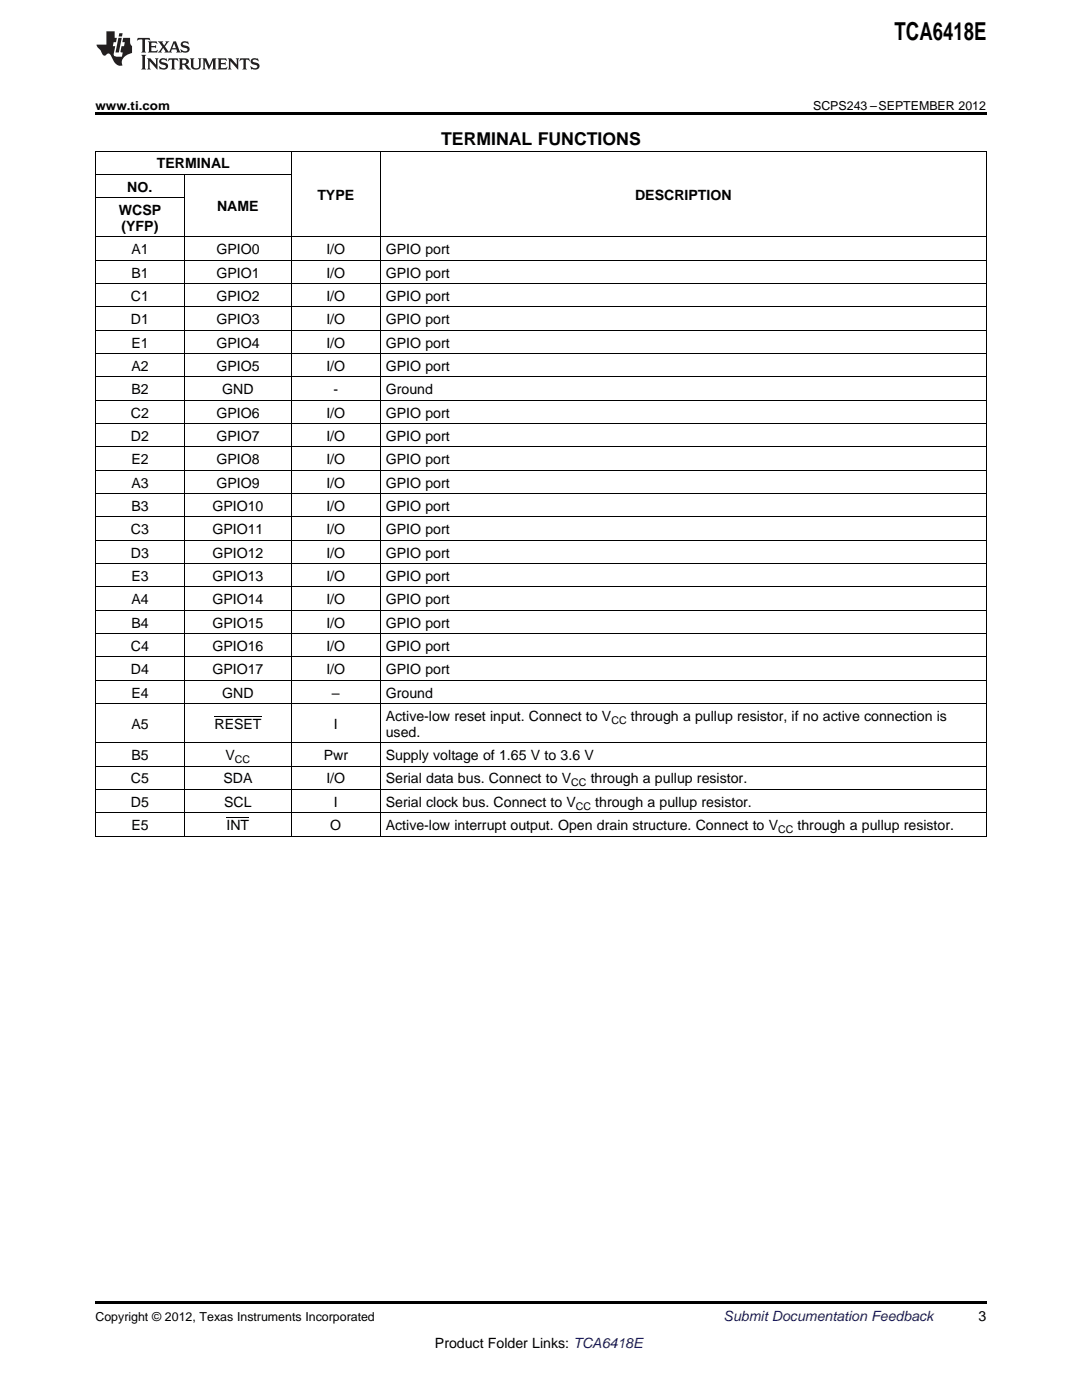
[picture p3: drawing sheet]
<svg xmlns="http://www.w3.org/2000/svg" width="216mm" height="279mm" viewBox="0 0 216 279" stroke-linecap="round" stroke-linejoin="round" font-family="sans-serif">
<defs><g id="words">
<text font-size="4.9" x="178.5" y="7.9">TCA6418E</text>
<text font-size="3.5" x="88" y="28.9">TERMINAL FUNCTIONS</text>
<g font-size="2.8">
<text x="31.3" y="33.6">TERMINAL</text>
<text x="25.4" y="38.2">NO.</text>
<text x="63.3" y="39.8">TYPE</text>
<text x="126.7" y="39.8">DESCRIPTION</text>
<text x="23.7" y="42.9">WCSP</text>
<text x="24.2" y="46.1">(YFP)</text>
<text x="43.3" y="42.2">NAME</text>
<text x="26.2" y="50.7">A1</text>
<text x="43.2" y="50.7">GPIO0</text>
<text x="65.1" y="50.7">I/O</text>
<text x="77" y="50.7">GPIO port</text>
<text x="26.2" y="55.4">B1</text>
<text x="43.2" y="55.4">GPIO1</text>
<text x="65.1" y="55.4">I/O</text>
<text x="77" y="55.4">GPIO port</text>
<text x="26.1" y="60">C1</text>
<text x="26.1" y="64.7">D1</text>
<text x="43.2" y="60">GPIO2</text>
<text x="43.2" y="64.7">GPIO3</text>
<text x="65.1" y="60">I/O</text>
<text x="65.1" y="64.7">I/O</text>
<text x="77" y="60">GPIO port</text>
<text x="77" y="64.7">GPIO port</text>
<text x="26.2" y="69.4">E1</text>
<text x="43.2" y="69.4">GPIO4</text>
<text x="65.1" y="69.4">I/O</text>
<text x="77" y="69.4">GPIO port</text>
<text x="26.2" y="74">A2</text>
<text x="43.2" y="74">GPIO5</text>
<text x="65.1" y="74">I/O</text>
<text x="77" y="74">GPIO port</text>
<text x="26.1" y="83.3">C2</text>
<text x="26.2" y="78.7">B2</text>
<text x="43.2" y="83.3">GPIO6</text>
<text x="44.3" y="78.7">GND</text>
<text x="65.1" y="83.3">I/O</text>
<text x="66.5" y="78.7">-</text>
<text x="77" y="78.7">Ground</text>
<text x="77" y="83.3">GPIO port</text>
<text x="26.1" y="88">D2</text>
<text x="43.2" y="88">GPIO7</text>
<text x="65.1" y="88">I/O</text>
<text x="77" y="88">GPIO port</text>
<text x="26.2" y="92.6">E2</text>
<text x="43.2" y="92.6">GPIO8</text>
<text x="65.1" y="92.6">I/O</text>
<text x="77" y="92.6">GPIO port</text>
<text x="26.2" y="97.3">A3</text>
<text x="26.2" y="102">B3</text>
<text x="42.4" y="102">GPIO10</text>
<text x="43.2" y="97.3">GPIO9</text>
<text x="65.1" y="97.3">I/O</text>
<text x="65.1" y="102">I/O</text>
<text x="77" y="97.3">GPIO port</text>
<text x="77" y="102">GPIO port</text>
<text x="26.1" y="106.6">C3</text>
<text x="42.4" y="106.6">GPIO11</text>
<text x="65.1" y="106.6">I/O</text>
<text x="77" y="106.6">GPIO port</text>
<text x="26.1" y="111.3">D3</text>
<text x="42.4" y="111.3">GPIO12</text>
<text x="65.1" y="111.3">I/O</text>
<text x="77" y="111.3">GPIO port</text>
<text x="26.2" y="115.9">E3</text>
<text x="42.4" y="115.9">GPIO13</text>
<text x="65.1" y="115.9">I/O</text>
<text x="77" y="115.9">GPIO port</text>
<text x="26.2" y="120.6">A4</text>
<text x="26.2" y="125.2">B4</text>
<text x="42.4" y="120.6">GPIO14</text>
<text x="42.4" y="125.2">GPIO15</text>
<text x="65.1" y="120.6">I/O</text>
<text x="65.1" y="125.2">I/O</text>
<text x="77" y="120.6">GPIO port</text>
<text x="77" y="125.2">GPIO port</text>
<text x="26.1" y="129.9">C4</text>
<text x="42.4" y="129.9">GPIO16</text>
<text x="65.1" y="129.9">I/O</text>
<text x="77" y="129.9">GPIO port</text>
<text x="26.1" y="134.5">D4</text>
<text x="42.4" y="134.5">GPIO17</text>
<text x="65.1" y="134.5">I/O</text>
<text x="77" y="134.5">GPIO port</text>
<text x="26.2" y="139.2">E4</text>
<text x="44.3" y="139.2">GND</text>
<text x="66.2" y="139.2">–</text>
<text x="77" y="139.2">Ground</text>
<text x="77" y="143.9">Active-low reset input. Connect to V</text>
<text x="125.9" y="143.9">through a pullup resistor, if no active connection is</text>
<text x="26.2" y="145.5">A5</text>
<text x="42.8" y="145.5">RESET</text>
<text x="66.6" y="145.5">I</text>
<text x="77" y="147">used.</text>
<text x="26.2" y="151.7">B5</text>
<text x="45" y="151.7">V</text>
<text x="64.6" y="151.7">Pwr</text>
<text x="77" y="151.7">Supply voltage of 1.65 V to 3.6 V</text>
<text x="26.1" y="156.4">C5</text>
<text x="26.1" y="161">D5</text>
<text x="44.6" y="156.4">SDA</text>
<text x="44.7" y="161">SCL</text>
<text x="65.1" y="156.4">I/O</text>
<text x="66.6" y="161">I</text>
<text x="77" y="156.4">Serial data bus. Connect to V</text>
<text x="77" y="161">Serial clock bus. Connect to V</text>
<text x="117.9" y="156.4">through a pullup resistor.</text>
<text x="118.8" y="161">through a pullup resistor.</text>
<text x="26.2" y="165.7">E5</text>
<text x="45.2" y="165.7">INT</text>
<text x="65.9" y="165.7">O</text>
<text x="77" y="165.7">Active-low interrupt output. Open drain structure. Connect to V</text>
<text x="159.1" y="165.7">through a pullup resistor.</text>
<text x="195.3" y="263.6">3</text>
<text x="86.8" y="269">Product Folder Links: TCA6418E</text>
</g>
<text font-size="2.8" fill="#0000c8" x="144.4" y="263.6">Submit Documentation Feedback</text>
<g font-size="2.5">
<text x="19" y="21.9">www.ti.com</text>
<text x="162.2" y="21.9">SCPS243 –SEPTEMBER 2012</text>
<text x="19" y="263.6">Copyright © 2012, Texas Instruments Incorporated</text>
</g>
<g font-size="2.1">
<text x="122" y="144.4">CC</text>
<text x="46.9" y="152.3">CC</text>
<text x="114" y="156.9">CC</text>
<text x="114.9" y="161.6">CC</text>
<text x="155.3" y="166.2">CC</text>
</g>
</g></defs>
<g fill="#231f20">
<path d="M27.5 7.6l-.1 .5 .4-.2h.6v.1v2.1l-.2 .4h1l-.3-.4v-2.1l.1-.1h.5l.5 .2-.2-.5zM29.5 8.3l.2 .3v1.5l-.2 .4h1.8l.2-.6a1.04 1.04 0 0 1-1.3 .2v-.7h.6l.3 .2v-.6l-.3 .2h-.6v-.6l.8-.1 .4 .3-.2-.5zM31.5 8.3l.9 1.1-.9 1.1h.8l-.2-.2 .5-.7 .4 .7-.2 .2h1.5l-.1-.2 .1-.4h.9l.1 .4-.2 .2h1l-.3-.3-.7-1.9h-.5l-.9 2-.8-1 .9-1h-.8l.1 .3-.3 .5-.4-.6 .2-.2zM34.7 8.6l.4 1h-.7zM36.3 8.4a.63 .63 0 0 0-.2 .7 .63 .63 0 0 0 .6 .4l.6 .2 .1 .2a.75 .75 0 0 1-.7 .4 .75 .75 0 0 1-.6-.5l.1 .7 .1-.1a1.11 1.11 0 0 0 1.5-.6 1.13 1.13 0 0 0-1.2-.8l-.1-.4a1.04 1.04 0 0 1 1.2 .2l-.2-.5-.1 .1-.5-.2zM28.2 10.9l.2 .4v2.2l-.2 .4h1l-.3-.4v-2.2l.3-.4zM29.3 11.6l.3 .4v1.5l-.3 .4h.8l-.2-.4v-1.3l1.5 1.7v-1.9l.2-.4h-.7l.2 .4v.9l-1.1-1.3zM32 11.8a.62 .62 0 0 0-.2 .7 .62 .62 0 0 0 .6 .4l.6 .1 .1 .3a.76 .76 0 0 1-.7 .3 .76 .76 0 0 1-.6-.4l.1 .7 .1-.1a1.11 1.11 0 0 0 1.5-.6 1.13 1.13 0 0 0-1.2-.8l-.1-.4a1.04 1.04 0 0 1 1.2 .2l-.2-.6-.1 .1-.5-.1zM33.7 11.6l-.2 .6a.61 .61 0 0 1 .8-.3v1.6l-.2 .4h.9l-.2-.4v-1.6a.63 .63 0 0 1 .8 .3l-.2-.6zM35.6 11.6l.3 .4v1.5l-.3 .4h1l-.2-.2v-.8l.5 .2a.76 .76 0 0 0 1.2 .7l-1-1a.58 .58 0 0 0 .6-.5 .58 .58 0 0 0-.5-.6zM36.4 11.9h.1a.45 .45 0 0 1 .5 .1 .45 .45 0 0 1 .1 .5l-.7 .2zM37.9 11.6l.2 .2a2.17 2.17 0 0 0 .3 1.9 .99 .99 0 0 0 1.6-.6v-1.1l.2-.4h-.7l.2 .2a1.92 1.92 0 0 1-.2 1.8 .6 .6 0 0 1-.9-.5v-1.1l.2-.4zM40.4 11.6l.2 .4v1.5l-.2 .4h.7l-.2-.4v-1.4l.8 1.8 .8-1.8v1.4l-.2 .4h.9l-.2-.4v-1.5l.2-.4h-.8l-.6 1.5-.6-1.5zM43.4 11.6l.2 .4v1.5l-.2 .4h1.8l.2-.6a1.04 1.04 0 0 1-1.3 .1v-.6h.5l.4 .2v-.6l-.4 .2h-.5v-.7h.8l.3 .3-.1-.6zM45.5 11.6l.2 .4v1.5l-.2 .4h.7l-.2-.4v-1.3l1.5 1.7v-1.9l.2-.4h-.7l.2 .4v.9l-1.1-1.3zM47.9 11.6l-.1 .6a.61 .61 0 0 1 .8-.3v1.6l-.3 .4h1l-.3-.4 .1-1.6a.63 .63 0 0 1 .7 .3l-.1-.6zM50.2 11.8a.62 .62 0 0 0-.2 .7 .62 .62 0 0 0 .6 .4l.6 .1 .2 .3a.76 .76 0 0 1-.8 .3 .76 .76 0 0 1-.6-.4l.1 .7 .2-.1a1.11 1.11 0 0 0 1.5-.6 1.13 1.13 0 0 0-1.3-.8l-.1-.4a1.04 1.04 0 0 1 1.2 .2l-.1-.6-.2 .1-.5-.1z"/>
<path d="M21.2 6.3v2.6h-1.9l.1 .4 .7 .9a.91 .91 0 0 0 1 .8 .56 .56 0 0 1 .5-.3 .56 .56 0 0 1 .5 .3l.4 .8a1.53 1.53 0 0 0 1.9 1.2 1.54 1.54 0 0 1 1-2.1l.9-.3v-1.4a1.52 1.52 0 0 1-.3-1.6h-1.4l-.2 .8h.5l-.2 .8h-.4l-.2 1v.2l.4 .1-.2 .8a1.93 1.93 0 0 1-1.6-.3l.3-1.8h-.5l.2-.8h.4l.2-.8h-.4v-1.3zM23.6 7.6l-.6 2.9h.7l.6-2.9zM23.8 6.6l-.1 .7h.6l.2-.7z"/>
</g>
<path d="M19 22.5h177.8v.5h-177.8zM19 259.7h177.8v.5h-177.8z" fill="#000"/>
<g fill="none" stroke="#000" stroke-width=".2">
<path d="M19 39.5h17.8M19 34.8h39.1M19 30.1h177.8M19.1 30.2v136.7M36.8 34.9v132M58.1 30.2v136.7M75.9 30.2v136.7M196.8 30.2v136.7M19 56.6h177.8M19 51.9h177.8M19 47.3h177.8M19 79.9h177.8"/>
<path d="M19 75.2h177.8M19 70.6h177.8M19 65.9h177.8M19 61.3h177.8M19 98.5h177.8M19 93.9h177.8M19 89.2h177.8M19 84.5h177.8M19 117.1h177.8M19 112.5h177.8M19 107.8h177.8M19 103.2h177.8"/>
<path d="M19 135.8h177.8M19 131.1h177.8M19 126.5h177.8M19 121.8h177.8M19 157.6h177.8M19 152.9h177.8M19 148.3h177.8M19 140.4h177.8M42.8 143h9.4M19 166.9h177.8M19 162.2h177.8M45.2 163.2h4.5"/>
</g>
<use href="#words"/>
</svg>
